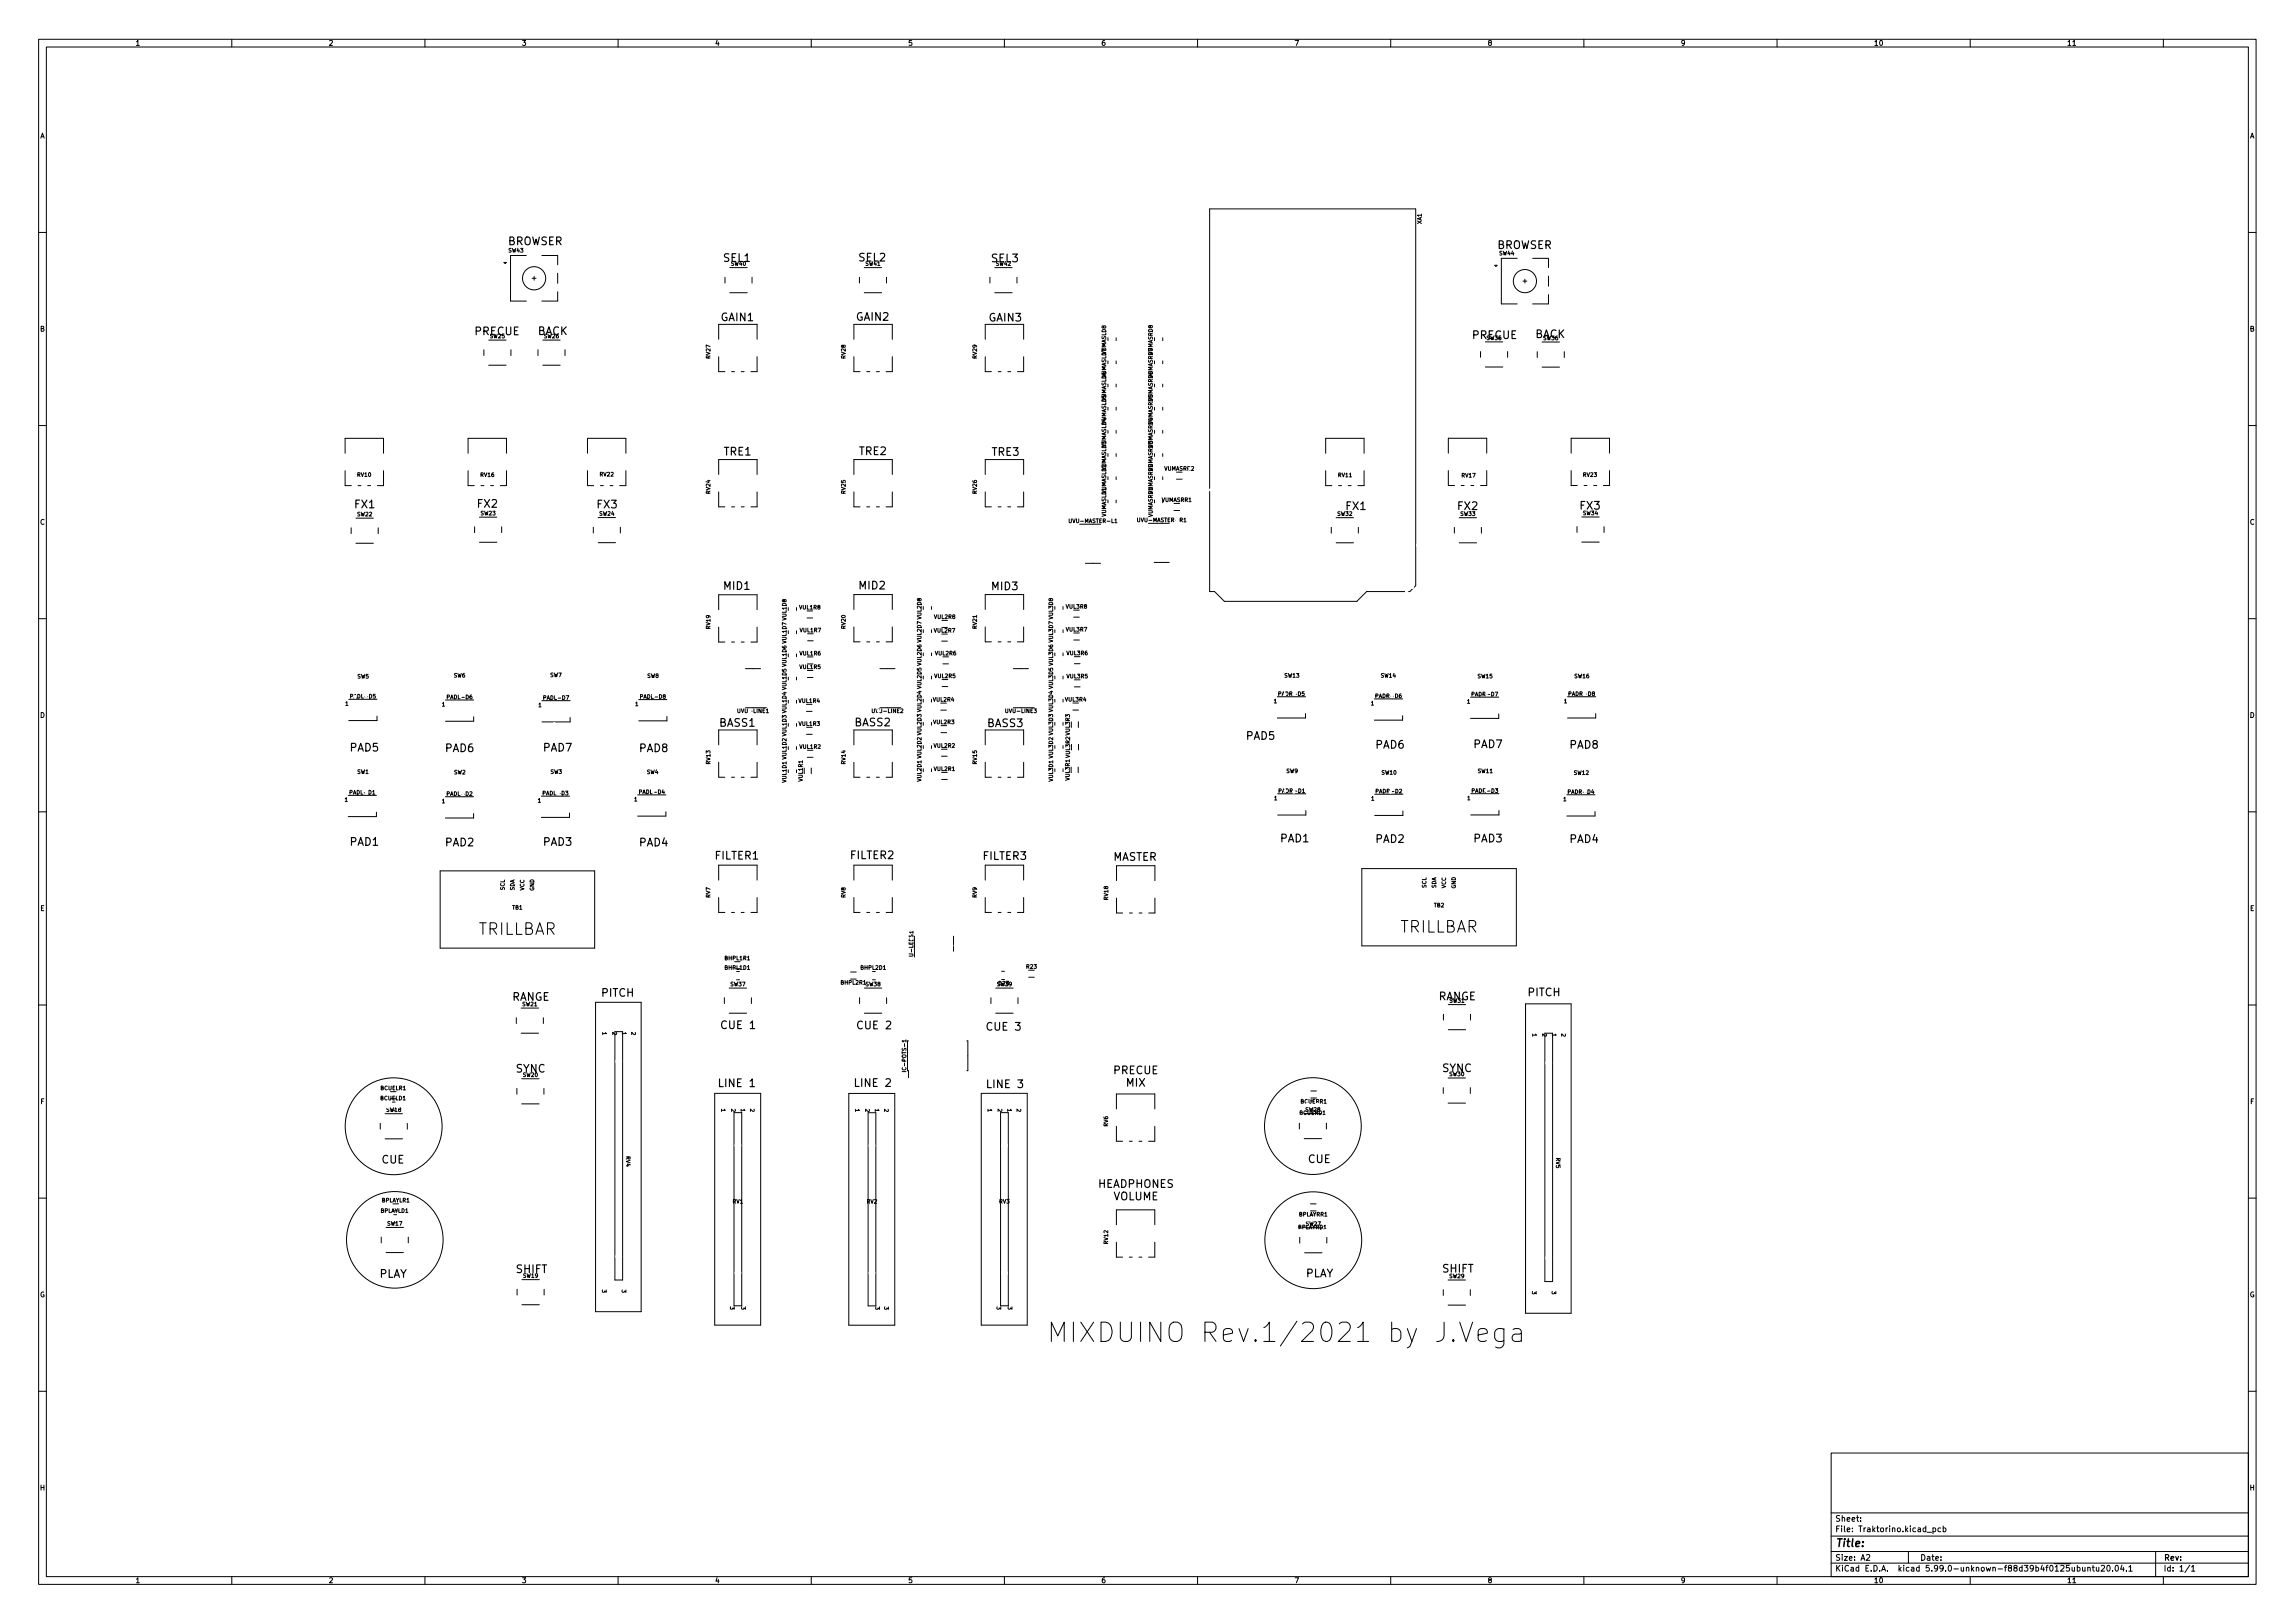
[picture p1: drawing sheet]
<svg xmlns="http://www.w3.org/2000/svg" width="594mm" height="420mm" viewBox="0 0 594 420" stroke-linecap="round" stroke-linejoin="round" font-family="sans-serif">
<defs><g id="words">
<text font-size="7" x="281.2" y="347.5">MIXDUINO Rev.1/2021 by J.Vega</text>
<g font-size="4.2">
<text x="123.5" y="242">TRILLBAR</text>
<text x="362.1" y="241.4">TRILLBAR</text>
</g>
<g font-size="2.8">
<text x="131.3" y="63.4">BROWSER</text>
<text x="387.4" y="64.4">BROWSER</text>
<text x="187.3" y="67.8">SEL1</text>
<text x="222.3" y="67.7">SEL2</text>
<text x="256.6" y="67.9">SEL3</text>
<text x="186.6" y="83.1">GAIN1</text>
<text x="221.6" y="83">GAIN2</text>
<text x="256" y="83.2">GAIN3</text>
<text x="122.8" y="86.8">PRECUE</text>
<text x="139.1" y="86.7">BACK</text>
<text x="381.1" y="87.7">PRECUE</text>
<text x="397.3" y="87.5">BACK</text>
<text x="187.4" y="117.9">TRE1</text>
<text x="222.4" y="117.8">TRE2</text>
<text x="256.7" y="118">TRE3</text>
<text x="91.9" y="131.6">FX1</text>
<text x="123.6" y="131.4">FX2</text>
<text x="154.6" y="131.6">FX3</text>
<text x="409" y="131.9">FX3</text>
<text x="348.4" y="132">FX1</text>
<text x="377.4" y="132">FX2</text>
<text x="187.4" y="152.7">MID1</text>
<text x="222.4" y="152.6">MID2</text>
<text x="256.8" y="152.8">MID3</text>
<text x="186.2" y="188.1">BASS1</text>
<text x="221.3" y="188">BASS2</text>
<text x="255.6" y="188.2">BASS3</text>
<text x="322.6" y="191.5">PAD5</text>
<text x="90.6" y="194.5">PAD5</text>
<text x="115.3" y="194.7">PAD6</text>
<text x="140.6" y="194.5">PAD7</text>
<text x="165.5" y="194.7">PAD8</text>
<text x="356.1" y="193.8">PAD6</text>
<text x="381.5" y="193.6">PAD7</text>
<text x="406.3" y="193.8">PAD8</text>
<text x="90.6" y="218.9">PAD1</text>
<text x="115.3" y="219.1">PAD2</text>
<text x="140.6" y="218.9">PAD3</text>
<text x="165.5" y="219.1">PAD4</text>
<text x="331.4" y="218">PAD1</text>
<text x="356.1" y="218.2">PAD2</text>
<text x="381.5" y="218">PAD3</text>
<text x="406.3" y="218.2">PAD4</text>
<text x="185.1" y="222.5">FILTER1</text>
<text x="220.1" y="222.4">FILTER2</text>
<text x="254.5" y="222.6">FILTER3</text>
<text x="287.9" y="222.8">MASTER</text>
<text x="395.5" y="257.9">PITCH</text>
<text x="132.4" y="259.1">RANGE</text>
<text x="155.7" y="258">PITCH</text>
<text x="372.2" y="258.9">RANGE</text>
<text x="187" y="266.4">CUE 1</text>
<text x="222.2" y="266.4">CUE 2</text>
<text x="255.7" y="266.8">CUE 3</text>
<text x="133.5" y="277.6">SYNC</text>
<text x="186.4" y="281.4">LINE 1</text>
<text x="221.6" y="281.3">LINE 2</text>
<text x="255.8" y="281.7">LINE 3</text>
<text x="288.2" y="278.1">PRECUE</text>
<text x="291.5" y="281.3">MIX</text>
<text x="373.3" y="277.5">SYNC</text>
<text x="98.8" y="301.2">CUE</text>
<text x="338.6" y="301.1">CUE</text>
<text x="284.2" y="307.5">HEADPHONES</text>
<text x="288.1" y="310.7">VOLUME</text>
<text x="133.6" y="329.5">SHIFT</text>
<text x="373.4" y="329.4">SHIFT</text>
<text x="98.1" y="330.8">PLAY</text>
<text x="337.9" y="330.6">PLAY</text>
<text x="475" y="400.5">Title:</text>
</g>
<g font-size="2.1">
<text x="475" y="393.9">Sheet:</text>
<text x="475" y="396.6">File: Traktorino.kicad_pcb</text>
<text x="475" y="406.8">KiCad E.D.A. kicad 5.99.0-unknown-f88d39b4f0~125~ubuntu20.04.1</text>
<text x="475" y="404">Size: A2</text>
<text x="497" y="404">Date:</text>
<text x="560" y="404">Rev:</text>
<text x="560" y="406.8">Id: 1/1</text>
</g>
<g font-size="1.8">
<text x="35" y="11.8">1</text>
<text x="85" y="11.8">2</text>
<text x="135" y="11.8">3</text>
<text x="185" y="11.8">4</text>
<text x="235" y="11.8">5</text>
<text x="285" y="11.8">6</text>
<text x="335" y="11.8">7</text>
<text x="385" y="11.8">8</text>
<text x="435" y="11.8">9</text>
<text x="485" y="11.8">10</text>
<text x="535" y="11.8">11</text>
<text x="10.3" y="35.8">A</text>
<text x="582.4" y="35.8">A</text>
<text x="10.3" y="85.8">B</text>
<text x="582.4" y="85.8">B</text>
<text x="10.3" y="135.8">C</text>
<text x="582.4" y="135.8">C</text>
<text x="10.3" y="185.8">D</text>
<text x="582.4" y="185.8">D</text>
<text x="10.4" y="235.8">E</text>
<text x="582.4" y="235.8">E</text>
<text x="10.4" y="285.8">F</text>
<text x="582.5" y="285.8">F</text>
<text x="10.3" y="335.8">G</text>
<text x="582.3" y="335.8">G</text>
<text x="10.3" y="385.8">H</text>
<text x="582.4" y="385.8">H</text>
<text x="35" y="409.8">1</text>
<text x="85" y="409.8">2</text>
<text x="135" y="409.8">3</text>
<text x="185" y="409.8">4</text>
<text x="235" y="409.8">5</text>
<text x="285" y="409.8">6</text>
<text x="335" y="409.8">7</text>
<text x="385" y="409.8">8</text>
<text x="435" y="409.8">9</text>
<text x="485" y="409.8">10</text>
<text x="535" y="409.8">11</text>
</g>
<g font-size="1.4">
<text x="368" y="58" transform="rotate(-90 368 58)">XA1</text>
<text x="131.7" y="65.3">SW43</text>
<text x="189.3" y="68.8">SW40</text>
<text x="224.1" y="68.8">SW41</text>
<text x="257.9" y="68.8">SW42</text>
<text x="388.1" y="66.1">SW44</text>
<text x="126.9" y="87.5">SW25</text>
<text x="140.9" y="87.5">SW26</text>
<text x="384.9" y="88">SW35</text>
<text x="399.5" y="88">SW36</text>
<text x="183.9" y="92.8" transform="rotate(-90 183.9 92.8)">RV27</text>
<text x="218.9" y="92.8" transform="rotate(-90 218.9 92.8)">RV28</text>
<text x="252.9" y="92.8" transform="rotate(-90 252.9 92.8)">RV29</text>
<text x="286.3" y="91.8" transform="rotate(-90 286.3 91.8)">VUMASLD8</text>
<text x="298.4" y="91.9" transform="rotate(-90 298.4 91.9)">VUMASRD8</text>
<text x="286.3" y="97.8" transform="rotate(-90 286.3 97.8)">VUMASLD7</text>
<text x="298.4" y="97.9" transform="rotate(-90 298.4 97.9)">VUMASRD7</text>
<text x="286.3" y="103.8" transform="rotate(-90 286.3 103.8)">VUMASLD6</text>
<text x="298.4" y="103.9" transform="rotate(-90 298.4 103.9)">VUMASRD6</text>
<text x="286.3" y="109.8" transform="rotate(-90 286.3 109.8)">VUMASLD5</text>
<text x="298.4" y="109.9" transform="rotate(-90 298.4 109.9)">VUMASRD5</text>
<text x="286.3" y="115.8" transform="rotate(-90 286.3 115.8)">VUMASLD4</text>
<text x="298.4" y="115.9" transform="rotate(-90 298.4 115.9)">VUMASRD4</text>
<text x="92.5" y="123.4">RV10</text>
<text x="124.4" y="123.4">RV16</text>
<text x="155.3" y="123.3">RV22</text>
<text x="286.3" y="121.8" transform="rotate(-90 286.3 121.8)">VUMASLD3</text>
<text x="298.4" y="121.9" transform="rotate(-90 298.4 121.9)">VUMASRD3</text>
<text x="346.4" y="123.5">RV11</text>
<text x="378.4" y="123.6">RV17</text>
<text x="409.8" y="123.4">RV23</text>
<text x="183.9" y="127.8" transform="rotate(-90 183.9 127.8)">RV24</text>
<text x="218.9" y="127.8" transform="rotate(-90 218.9 127.8)">RV25</text>
<text x="252.9" y="127.8" transform="rotate(-90 252.9 127.8)">RV26</text>
<text x="286.3" y="127.8" transform="rotate(-90 286.3 127.8)">VUMASLD2</text>
<text x="298.4" y="127.9" transform="rotate(-90 298.4 127.9)">VUMASRD2</text>
<text x="300.7" y="129.9">VUMASRR1</text>
<text x="92.5" y="133.6">SW22</text>
<text x="124.5" y="133.4">SW23</text>
<text x="155.2" y="133.5">SW24</text>
<text x="277.2" y="135.4">UVU-MASTER-L1</text>
<text x="286.3" y="133.8" transform="rotate(-90 286.3 133.8)">VUMASLD1</text>
<text x="298.4" y="133.9" transform="rotate(-90 298.4 133.9)">VUMASRD1</text>
<text x="346.2" y="133.5">SW32</text>
<text x="378.1" y="133.5">SW33</text>
<text x="409.8" y="133.3">SW34</text>
<text x="207" y="157.7">VUL1R8</text>
<text x="241.9" y="160.2">VUL2R8</text>
<text x="276" y="157.5">VUL3R8</text>
<text x="183.9" y="162.8" transform="rotate(-90 183.9 162.8)">RV19</text>
<text x="207.1" y="163.7">VUL1R7</text>
<text x="218.9" y="162.7" transform="rotate(-90 218.9 162.7)">RV20</text>
<text x="241.8" y="163.7">VUL2R7</text>
<text x="252.9" y="162.7" transform="rotate(-90 252.9 162.7)">RV21</text>
<text x="276" y="163.5">VUL3R7</text>
<text x="207" y="173.2">VUL1R5</text>
<text x="207.1" y="169.6">VUL1R6</text>
<text x="242.1" y="169.6">VUL2R6</text>
<text x="276.2" y="169.6">VUL3R6</text>
<text x="92.5" y="175.6">SW5</text>
<text x="117.5" y="175.4">SW6</text>
<text x="142.4" y="175.3">SW7</text>
<text x="167.5" y="175.5">SW8</text>
<text x="241.9" y="175.5">VUL2R5</text>
<text x="276.2" y="175.6">VUL3R5</text>
<text x="332.5" y="175.4">SW13</text>
<text x="357.5" y="175.4">SW14</text>
<text x="382.5" y="175.6">SW15</text>
<text x="407.6" y="175.5">SW16</text>
<text x="89.4" y="182.7">1</text>
<text x="114.4" y="182.9">1</text>
<text x="139.4" y="183">1</text>
<text x="164.4" y="182.8">1</text>
<text x="206.8" y="181.9">VUL1R4</text>
<text x="241.6" y="181.6">VUL2R4</text>
<text x="260.6" y="184.6">UVU-LINE3</text>
<text x="275.8" y="181.6">VUL3R4</text>
<text x="329.8" y="182">1</text>
<text x="354.9" y="182.6">1</text>
<text x="379.8" y="182.1">1</text>
<text x="404.9" y="182">1</text>
<text x="206.8" y="187.9">VUL1R3</text>
<text x="241.7" y="187.4">VUL2R3</text>
<text x="183.9" y="197.8" transform="rotate(-90 183.9 197.8)">RV13</text>
<text x="207.1" y="193.8">VUL1R2</text>
<text x="218.9" y="197.8" transform="rotate(-90 218.9 197.8)">RV14</text>
<text x="241.8" y="193.5">VUL2R2</text>
<text x="252.9" y="197.8" transform="rotate(-90 252.9 197.8)">RV15</text>
<text x="92.5" y="200.3">SW1</text>
<text x="117.5" y="200.4">SW2</text>
<text x="142.5" y="200.3">SW3</text>
<text x="167.4" y="200.4">SW4</text>
<text x="203.6" y="202.5" transform="rotate(-90 203.6 202.5)">VUL1D1 VUL1D2 VUL1D3 VUL1D4 VUL1D5 VUL1D6 VUL1D7 VUL1D8</text>
<text x="207.8" y="202.2" transform="rotate(-90 207.8 202.2)">VUL1R1</text>
<text x="238.5" y="202.2" transform="rotate(-90 238.5 202.2)">VUL2D1 VUL2D2 VUL2D3 VUL2D4 VUL2D5 VUL2D6 VUL2D7 VUL2D8</text>
<text x="241.8" y="199.5">VUL2R1</text>
<text x="272.6" y="202.2" transform="rotate(-90 272.6 202.2)">VUL3D1 VUL3D2 VUL3D3 VUL3D4 VUL3D5 VUL3D6 VUL3D7 VUL3D8</text>
<text x="276.9" y="202" transform="rotate(-90 276.9 202)">VUL3R1 VUL3R2 VUL3R3</text>
<text x="333" y="200.1">SW9</text>
<text x="357.7" y="200.5">SW10</text>
<text x="382.6" y="200.1">SW11</text>
<text x="407.4" y="200.6">SW12</text>
<text x="89.3" y="207.6">1</text>
<text x="114.4" y="207.9">1</text>
<text x="139.2" y="207.8">1</text>
<text x="164.2" y="207.4">1</text>
<text x="329.8" y="207.1">1</text>
<text x="355" y="207.2">1</text>
<text x="379.8" y="207.1">1</text>
<text x="404.7" y="207.4">1</text>
<text x="130.6" y="230.5" transform="rotate(-90 130.6 230.5)">SCL</text>
<text x="133.2" y="230.6" transform="rotate(-90 133.2 230.6)">SDA</text>
<text x="135.7" y="230.6" transform="rotate(-90 135.7 230.6)">VCC</text>
<text x="138.2" y="230.6" transform="rotate(-90 138.2 230.6)">GND</text>
<text x="183.9" y="232.4" transform="rotate(-90 183.9 232.4)">RV7</text>
<text x="218.9" y="232.4" transform="rotate(-90 218.9 232.4)">RV8</text>
<text x="252.9" y="232.4" transform="rotate(-90 252.9 232.4)">RV9</text>
<text x="286.8" y="232.9" transform="rotate(-90 286.8 232.9)">RV18</text>
<text x="369.2" y="229.9" transform="rotate(-90 369.2 229.9)">SCL</text>
<text x="371.7" y="230" transform="rotate(-90 371.7 230)">SDA</text>
<text x="374.3" y="230" transform="rotate(-90 374.3 230)">VCC</text>
<text x="376.8" y="230.1" transform="rotate(-90 376.8 230.1)">GND</text>
<text x="132.6" y="235.4">TB1</text>
<text x="371.2" y="234.9">TB2</text>
<text x="187.7" y="251">BHPL1D1</text>
<text x="187.7" y="248.6">BHPL1R1</text>
<text x="222.9" y="251">BHPL2D1</text>
<text x="265.7" y="250.8">R23</text>
<text x="189.1" y="255.3">SW37</text>
<text x="217.7" y="254.9">BHPL2R1</text>
<text x="224.1" y="255.3">SW38</text>
<text x="258.5" y="255.1">D23</text>
<text x="135.3" y="260.5">SW21</text>
<text x="375.3" y="259.6">SW31</text>
<text x="156" y="267.2" transform="rotate(90 156 267.2)">1</text>
<text x="158.6" y="267.2" transform="rotate(90 158.6 267.2)">2</text>
<text x="161.1" y="267.2" transform="rotate(90 161.1 267.2)">1</text>
<text x="163.5" y="267.2" transform="rotate(90 163.5 267.2)">2</text>
<text x="396.7" y="267.6" transform="rotate(90 396.7 267.6)">1</text>
<text x="399.3" y="267.6" transform="rotate(90 399.3 267.6)">2</text>
<text x="401.8" y="267.6" transform="rotate(90 401.8 267.6)">1</text>
<text x="404.2" y="267.6" transform="rotate(90 404.2 267.6)">2</text>
<text x="135.4" y="278.8">SW20</text>
<text x="234.6" y="276.8" transform="rotate(-90 234.6 276.8)">IC-POTS-1</text>
<text x="375.2" y="278.6">SW30</text>
<text x="98.5" y="284.8">BCUELD1</text>
<text x="98.5" y="282.2">BCUELR1</text>
<text x="100" y="287.8">SW18</text>
<text x="186.7" y="287.1" transform="rotate(90 186.7 287.1)">1</text>
<text x="189.3" y="287.1" transform="rotate(90 189.3 287.1)">2</text>
<text x="191.8" y="287.1" transform="rotate(90 191.8 287.1)">1</text>
<text x="194.2" y="287.1" transform="rotate(90 194.2 287.1)">2</text>
<text x="221.4" y="287.1" transform="rotate(90 221.4 287.1)">1</text>
<text x="224" y="287.1" transform="rotate(90 224 287.1)">2</text>
<text x="226.5" y="287.1" transform="rotate(90 226.5 287.1)">1</text>
<text x="228.9" y="287.1" transform="rotate(90 228.9 287.1)">2</text>
<text x="255.7" y="287.1" transform="rotate(90 255.7 287.1)">1</text>
<text x="258.3" y="287.1" transform="rotate(90 258.3 287.1)">2</text>
<text x="260.8" y="287.1" transform="rotate(90 260.8 287.1)">1</text>
<text x="263.2" y="287.1" transform="rotate(90 263.2 287.1)">2</text>
<text x="336.7" y="285.7">BCUERR1</text>
<text x="338" y="287.8">SW28</text>
<text x="286.8" y="291.6" transform="rotate(-90 286.8 291.6)">RV6</text>
<text x="336.4" y="288.6">BCUERD1</text>
<text x="162.1" y="299.3" transform="rotate(90 162.1 299.3)">RV4</text>
<text x="402.8" y="299.7" transform="rotate(90 402.8 299.7)">RV5</text>
<text x="98.8" y="311.2">BPLAYLR1</text>
<text x="189.7" y="311.5">RV1</text>
<text x="224.4" y="311.6">RV2</text>
<text x="258.7" y="311.5">RV3</text>
<text x="98.5" y="314">BPLAYLD1</text>
<text x="100.3" y="317.3">SW17</text>
<text x="336.2" y="314.9">BPLAYRR1</text>
<text x="338.1" y="317.3">SW27</text>
<text x="286.8" y="322" transform="rotate(-90 286.8 322)">RV12</text>
<text x="336" y="318.2">BPLAYRD1</text>
<text x="135.5" y="330.8">SW19</text>
<text x="155.9" y="333.9" transform="rotate(90 155.9 333.9)">3</text>
<text x="161" y="333.9" transform="rotate(90 161 333.9)">3</text>
<text x="375.2" y="330.9">SW29</text>
<text x="396.6" y="334.3" transform="rotate(90 396.6 334.3)">3</text>
<text x="401.7" y="334.3" transform="rotate(90 401.7 334.3)">3</text>
<text x="189" y="338.3" transform="rotate(90 189 338.3)">3</text>
<text x="191.9" y="338.3" transform="rotate(90 191.9 338.3)">3</text>
<text x="226.6" y="338.3" transform="rotate(90 226.6 338.3)">3</text>
<text x="228.9" y="338.3" transform="rotate(90 228.9 338.3)">3</text>
<text x="258" y="338.3" transform="rotate(90 258 338.3)">3</text>
<text x="260.9" y="338.3" transform="rotate(90 260.9 338.3)">3</text>
</g>
<g font-size="1.4" fill="#fff">
<text x="301.4" y="121.8">VUMASRR2</text>
<text x="295" y="135.1">UVU-MASTER-R1</text>
<text x="90.9" y="180.8">PADL-D5</text>
<text x="115.9" y="181">PADL-D6</text>
<text x="140.9" y="181.1">PADL-D7</text>
<text x="166" y="180.9">PADL-D8</text>
<text x="191.3" y="184.6">UVU-LINE1</text>
<text x="226.1" y="184.6">UVU-LINE2</text>
<text x="331.2" y="180.1">PADR-D5</text>
<text x="356.3" y="180.7">PADR-D6</text>
<text x="381.2" y="180.2">PADR-D7</text>
<text x="406.3" y="180.1">PADR-D8</text>
<text x="90.8" y="205.7">PADL-D1</text>
<text x="115.9" y="206">PADL-D2</text>
<text x="140.8" y="205.9">PADL-D3</text>
<text x="165.7" y="205.5">PADL-D4</text>
<text x="331.3" y="205.2">PADR-D1</text>
<text x="356.4" y="205.3">PADR-D2</text>
<text x="381.3" y="205.2">PADR-D3</text>
<text x="406.1" y="205.5">PADR-D4</text>
<text x="236.4" y="247.3" transform="rotate(-90 236.4 247.3)">U-LEDS1</text>
</g>
</g></defs>
<g fill="none" stroke="#000" stroke-width=".26">
<path d="M10 10.2h574v400h-574zM12 12.2h570v396h-570zM60 10.2v2M110 10.2v2M160 10.2v2M210 10.2v2M260 10.2v2M310 10.2v2M360 10.2v2M410 10.2v2M460 10.2v2M510 10.2v2"/>
<path d="M536.6 11.8h.7M560 10.2v2M313.1 54.1h53.4v97.5l-1.6 1.5h-11.1l-2.6 2.6h-34.3l-2.5-2.6h-1.3zM10 60.2h2M130.5 67.9h.6l-.3 .3zM136.3 66.1h-4.1v11.8h4.1M137.8 72h1M138.3 71.5v1M140.3 66.1h4.1v2.4M144.4 70.7v2.6M144.4 75.5v2.4h-4.1M187.7 71.8v1.5"/>
<path d="M188.9 69.3h4.5M188.9 75.8h4.5M194.7 71.8v1.5M222.5 71.8v1.5M223.7 69.3h4.5M223.7 75.8h4.5M229.5 71.8v1.5M256.3 71.8v1.5M257.5 69.3h4.5M257.5 75.8h4.5M263.3 71.8v1.5M386.9 68.7h.6l-.3 .3z"/>
<path d="M392.7 66.9h-4.1v11.8h4.1M394.2 72.8h1M394.7 72.3v1M396.7 66.9h4.1v2.4M400.8 71.5v2.6M400.8 76.3v2.4h-4.1M582 60.2h2M125.3 90.5v1.5M126.5 88h4.5M126.5 94.5h4.5M132.3 90.5v1.5M139.3 90.5v1.5"/>
<path d="M140.5 88h4.5M140.5 94.5h4.5M146.3 90.5v1.5M186 92.3v3.9h1.6M186 87.8v-3.8h10v3.8M189.4 96.2h.7M191.9 96.2h.7M196 92.3v3.9h-1.6M221 87.8v-3.8h10v3.8M221 92.3v3.9h1.6M224.4 96.2h.7M226.9 96.2h.7"/>
<path d="M231 92.3v3.9h-1.6M255 92.3v3.9h1.6M255 87.8v-3.8h10v3.8M258.4 96.2h.7M260.9 96.2h.7M265 92.3v3.9h-1.6M288.9 87.4v.8M288.9 93.4v.8M288.9 99.4v.8M301 87.4v.8M301 93.4v.8M301 99.4v.8"/>
<path d="M383.3 91v1.5M384.5 95h4.5M384.5 88.5h4.5M390.3 91v1.5M397.9 91v1.5M399.2 88.5h4.5M399.2 95h4.5M404.9 91v1.5M10 110.2h2M89.3 117.3v-3.8h10v3.8M121.2 117.3v-3.8h9.9v3.8M152.1 117.3v-3.8h9.9v3.8"/>
<path d="M288.9 105.4v.8M288.9 111.4v.8M288.9 117.4v.8M301 105.4v.8M301 111.4v.8M301 117.4v.8M343.2 117.3v-3.8h9.9v3.8M374.9 117.3v-3.8h10v3.8M406.7 117.3v-3.8h9.9v3.8M582 110.2h2M89.3 121.9v3.8h1.6M90.9 136.6v1.5"/>
<path d="M92.1 134.1h4.5M92.7 125.7h.7M95.2 125.7h.7M97.9 136.6v1.5M99.3 121.9v3.8h-1.6M121.2 121.9v3.8h1.6M122.9 136.4v1.5M124.1 133.9h4.5M124.5 125.7h.8M127 125.7h.8M129.9 136.4v1.5M131.1 121.9v3.8h-1.6"/>
<path d="M152.1 121.9v3.8h1.6M153.6 136.5v1.5M154.8 134h4.5M155.4 125.7h.8M157.9 125.7h.8M160.6 136.5v1.5M162 121.9v3.8h-1.6M186 122.8v-3.8h10v3.8M186 127.3v3.9h1.6M189.4 131.2h.7M191.9 131.2h.7M196 127.3v3.9h-1.6"/>
<path d="M221 122.8v-3.8h10v3.8M221 127.3v3.9h1.6M224.4 131.2h.7M226.9 131.2h.7M231 127.3v3.9h-1.6M255 122.8v-3.8h10v3.8M255 127.3v3.9h1.6M258.4 131.2h.7M260.9 131.2h.7M265 127.3v3.9h-1.6M276.8 134.3v.8l.2 .2 .3-.2v-.8M279.5 135.7h3.4"/>
<path d="M288.6 134.6l.3-.3v1M288.6 135.3h.5M288.9 123.4v.8M288.9 129.4v.8M294.5 134.1v.8l.1 .2 .4-.2v-.8M297.3 135.5h3.4M301 123.4v.8M303.9 132.2h1.4M304.6 124.1h1.4M306.5 134.4l.2-.3v1M306.5 135.1h.5M343.2 121.9v3.8h1.6"/>
<path d="M344.6 136.5v1.5M345.9 134h4.5M346.5 125.7h.8M349 125.7h.8M351.6 136.5v1.5M353.1 121.9v3.8h-1.6M374.9 121.8v3.9h1.6M376.5 136.5v1.5M377.7 134h4.5M378.3 125.7h.7M380.8 125.7h.7M383.5 136.5v1.5"/>
<path d="M384.9 121.8v3.9h-1.6M406.7 121.8v3.9h1.6M408.2 136.3v1.5M409.5 133.8h4.5M410 125.7h.8M412.5 125.7h.8M415.2 136.3v1.5M416.6 121.8v3.9h-1.6M92.1 140.6h4.5M124.1 140.4h4.5M154.8 140.5h4.5M186 157.8v-3.8h10v3.8"/>
<path d="M206.2 157.3v.7M208.9 160h1.5M221 157.8v-3.9h10v3.9M241.1 157v.8M255 157.8v-3.9h10v3.9M275.2 157v.8M277.9 159.8h1.5M281 145.8h3.9M298.8 145.6h3.9M345.9 140.5h4.5M377.7 140.5h4.5M409.5 140.3h4.5"/>
<path d="M10 160.2h2M186 162.3v3.9h1.6M189.4 166.2h.7M191.9 166.2h.7M193 173.1h3.9M196 162.3v3.9h-1.6M206.2 163.3v.7M206.2 169.3v.7M206.2 175.3v.7M209 175.4h1.4M209.1 165.9h1.4M221 162.3v3.9h1.6"/>
<path d="M224.4 166.2h.7M226.9 166.2h.7M227.8 173.1h3.9M231 162.3v3.9h-1.6M241.1 163v.8M241.1 169v.8M241.1 175v.8M243.8 166h1.4M243.9 177.7h1.4M244.1 171.9h1.4M255 162.3v3.9h1.6M258.4 166.2h.7"/>
<path d="M260.9 166.2h.7M262.3 173.1h3.9M265 162.3v3.9h-1.6M275.2 163v.8M275.2 169v.8M275.2 175v.8M277.9 165.7h1.5M278.1 171.8h1.5M278.1 177.8h1.5M582 160.2h2M90.3 181h7.3M97.6 185.4v1.1h-7.3"/>
<path d="M115.3 181.2h7.3M122.6 185.6v1.1h-7.3M140.3 181.4h7.3M147.6 185.7v1.2h-7.3M165.3 181.1h7.3M172.6 185.5v1.1h-7.3M186 192.8v-3.8h10v3.8M186 197.3v3.9h1.6M194.9 183.2h3.5M196 197.3v3.9h-1.6M198.4 184.5h.5M206.2 181.3v.7"/>
<path d="M206.2 187.3v.7M206.2 193.3v.7M206.2 199.3v.7M208.8 184.2h1.4M208.8 190.1h1.4M209 196h1.4M210 198.8v1.5M221 192.8v-3.8h10v3.8M221 197.3v3.9h1.6M229.7 183.2h3.5M231 197.3v3.9h-1.6M241.1 181v.8"/>
<path d="M241.1 187v.8M241.1 193v.8M241.1 199v.8M243.5 183.8h1.5M243.6 189.7h1.4M243.7 195.8h1.5M255 192.8v-3.8h10v3.8M255 197.3v3.9h1.6M264.3 183.2h3.4M265 197.3v3.9h-1.6M275.2 181v.8M275.2 187v.8"/>
<path d="M275.2 193v.8M275.2 199v.8M277.7 183.8h1.5M279.1 198.6v1.4M279.1 186.9v1.4M279.2 192.7v1.5M330.6 180.4h7.3M337.9 184.7v1.2h-7.3M355.8 180.9h7.3M363.1 185.3v1.1h-7.3M380.7 180.5h7.3M388 184.8v1.2h-7.3"/>
<path d="M405.8 180.4h7.3M413.1 184.7v1.2h-7.3M10 210.2h2M90.1 205.9h7.3M97.4 210.3v1.1h-7.3M115.3 206.3h7.3M122.6 210.6v1.2h-7.3M140.1 206.1h7.3M147.4 210.5v1.1h-7.3M165.1 205.8h7.3M172.4 210.1v1.2h-7.3M189.4 201.2h.7"/>
<path d="M191.9 201.2h.7M224.4 201.2h.7M226.9 201.2h.7M243.8 201.8h1.4M258.4 201.2h.7M260.9 201.2h.7M330.7 205.5h7.3M338 209.8v1.2h-7.3M355.8 205.6h7.3M363.1 209.9v1.2h-7.3M380.7 205.5h7.3M388 209.8v1.2h-7.3"/>
<path d="M405.6 205.7h7.3M412.9 210.1v1.1h-7.3M582 210.2h2M113.9 225.4h40v20h-40zM186 227.8v-3.8h10v3.8M186 232.3v3.9h1.6M189.4 236.2h.7M191.9 236.2h.7M196 232.3v3.9h-1.6M221 227.8v-3.8h10v3.8M221 232.3v3.9h1.6M224.4 236.2h.7"/>
<path d="M226.9 236.2h.7M231 232.3v3.9h-1.6M255 232.3v3.9h1.6M255 227.8v-3.8h10v3.8M258.4 236.2h.7M260.9 236.2h.7M265 232.3v3.9h-1.6M289 228v-3.9h10v3.9M289 232.5v3.9h1.6M292.4 236.4h.7M294.9 236.4h.7M299 232.5v3.9h-1.6"/>
<path d="M352.5 224.9h40v20h-40zM154.2 259.5h11.8v80.1h-11.8zM187.5 258.3v1.5M188.8 255.8h4.5M190.7 251.5h.7M190.7 253.6h.7M194.5 258.3v1.5M220.2 251.6h1.4M222.5 258.3v1.5M223.8 255.8h4.5M225.9 251.5h.7M225.9 253.6h.7"/>
<path d="M229.5 258.3v1.5M236.3 241v.6M236.7 244.3v3.5M246.8 242.4v3.9M256.5 258.3v1.5M257.8 255.8h4.5M259.3 251.4h.7M259.3 253.6h.7M261.8 254.7l-.5 .1v-.5l.3-.1 .2 .2v.6l-.5 .2M263.5 258.3v1.5M266.3 253h1.4M394.9 259.9h11.8v80.1h-11.8z"/>
<path d="M10 260.2h2M133.6 263.5v1.5M134.9 267.5h4.5M134.9 261h4.5M135.1 279.3h4.4M140.6 263.5v1.5M159.2 267.1h2v64.3h-2zM188.8 262.3h4.5M223.8 262.3h4.5M233.5 277.4h1M234.5 269.5h-1l.3 .2M234.5 269.2v.5"/>
<path d="M235.2 269.5h-.3v7.7h.3v1.8M250.3 269.5h.2v7.7h-.2M257.8 262.3h4.5M373.6 262.6v1.5M374.9 279.1h4.4M374.9 266.6h4.5M374.9 260.1h4.5M380.6 262.6v1.5M399.9 267.5h2v64.3h-2zM582 260.2h2M98.4 290.8v1.5M99.7 294.8h4.5"/>
<path d="M99.7 288.3h4.5M105.4 290.8v1.5M133.8 281.8v1.5M135.1 285.8h4.4M140.8 281.8v1.5M185 283h11.9v60h-11.9zM190 288h2v50h-2zM219.7 283.1h11.9v60h-11.9zM224.7 288.1h2v50h-2zM254 283h11.9v60h-11.9zM259 288h2v50h-2zM289 287.1v-3.9h9.9v3.9"/>
<path d="M289 291.6v3.8h1.6M292.3 295.4h.8M294.8 295.4h.8M298.9 291.6v3.8h-1.6M336.3 290.8v1.5M337.6 294.8h4.5M337.6 288.3h4.5M339.3 282.4h1.5M343.3 290.8v1.5M373.6 281.6v1.5M374.9 285.6h4.4M380.6 281.6v1.5"/>
<path d="M10 310.2h2M99.9 317.8h4.5M101.9 314.5h.8M289 317.1v-3.9h9.9v3.9M337.7 317.8h4.5M339.2 311.7h1.5M582 310.2h2M98.7 320.3v1.5M99.9 324.3h4.5M105.7 320.3v1.5M133.9 333.8v1.5M135.1 331.3h4.5"/>
<path d="M135.1 337.8h4.5M140.9 333.8v1.5M289 321.6v3.8h1.6M292.3 325.4h.8M294.8 325.4h.8M298.9 321.6v3.8h-1.6M336.5 320.3v1.5M337.7 324.3h4.5M343.5 320.3v1.5M373.6 333.9v1.5M374.9 331.4h4.4M374.9 337.9h4.4"/>
<path d="M380.6 333.9v1.5M272.1 347.3v-5l1.7 3.5 1.7-3.5v5M277.9 342.3v5M391.7 344.2l.4-.3h1l.5 .3 .2 .5v2.6M393.8 345.1l-.5 .3h-1.2a.98 .98 0 0 0-.7 .9 .98 .98 0 0 0 .7 1h1.2l.5-.3M10 360.2h2M474 376.2h108v32h-108zM582 360.2h2M474 397.7h108M474 391.7h108M481.7 393.7v.1M481.7 392.9v.2"/>
<path d="M498.9 396.7h1.1M500.4 395.6l.4-.1 .3 .3-.2 .7h-.5M500.4 395.5v1.5M502.4 395.6l-.5-.1-.3 .3 .2 .7h.6M503 395.6l.4-.1 .3 .3-.1 .7h-.6M503 395v1.5M60 408.2v2M110 408.2v2M160 408.2v2M210 408.2v2M260 408.2v2M310 408.2v2"/>
<path d="M360 408.2v2M410 408.2v2M460 408.2v2M474 404.7h108M474 401.7h108M483.2 402.6l.5-.2 .3 .5-.9 1h.9M494 401.7v3M510 408.2v2M536.6 409.7h.7M539.1 405.7l.1 1 .5-.1M539.7 405.7v1M540.4 405.9l.6-.1 .1 .9"/>
<path d="M540.4 405.7v1M541.6 405.7h.6M541.8 405.2v1.3l.4 .2M542.7 405.7v1l.6-.1M543.3 405.7v1M543.9 405.4l.6-.2 .3 .5-.9 1h.9M545.6 405.3l.1-.1a.8 .8 0 0 1 .5 .8 .8 .8 0 0 1-.5 .7 1 1 0 0 1-.1-1.4zM546.9 406.6v.1M547.7 405.3l.2-.1a.8 .8 0 0 1 .5 .8 .8 .8 0 0 1-.5 .7 .99 .99 0 0 1-.2-1.4zM549.3 405.2l-.4 1h1M549.7 405.7v1M550.4 406.6v.1"/>
<path d="M551.1 405.7l.4-.5v1.5M551.1 406.7h.8M558 401.7v6.5M560 408.2v2M566.9 405.2l-1.3 1.9M567.3 405.7l.4-.5v1.5M567.3 406.7h.8"/>
<circle cx="138.3" cy="72" r="3"/>
<circle cx="394.7" cy="72.8" r="3"/>
<circle cx="101.9" cy="291.6" r="12.5"/>
<circle cx="339.9" cy="291.5" r="12.5"/>
<circle cx="102.2" cy="321" r="12.5"/>
<circle cx="340" cy="321.1" r="12.5"/>
</g>
<g fill="#fff" stroke="#fff" stroke-width=".26">
<circle cx="257.8" cy="276" r=".32"/>
<circle cx="263.5" cy="177.7" r=".32"/>
<circle cx="399.8" cy="137.5" r=".32"/>
<circle cx="252.6" cy="276.2" r=".32"/>
<circle cx="187" cy="243.8" r=".32"/>
<circle cx="309.4" cy="161.5" r=".32"/>
<circle cx="392" cy="137.5" r=".32"/>
<circle cx="195.6" cy="244.9" r=".32"/>
<circle cx="376.5" cy="170.7" r=".32"/>
<circle cx="312" cy="116.3" r=".32"/>
<circle cx="343" cy="128.9" r=".32"/>
<circle cx="300.5" cy="143.8" r=".32"/>
<circle cx="304.9" cy="159.5" r=".32"/>
<circle cx="305.9" cy="141.2" r=".32"/>
<circle cx="312.6" cy="161.3" r=".32"/>
<circle cx="213.5" cy="232.2" r=".32"/>
<circle cx="249.1" cy="260.7" r=".32"/>
<circle cx="312" cy="119.2" r=".32"/>
<circle cx="347.8" cy="130.7" r=".32"/>
<circle cx="252.1" cy="277.6" r=".32"/>
<circle cx="402.3" cy="135.2" r=".32"/>
<circle cx="268.7" cy="172.4" r=".32"/>
<circle cx="232.1" cy="164.9" r=".32"/>
<circle cx="224.5" cy="180.1" r=".32"/>
<circle cx="373.7" cy="176.1" r=".32"/>
<circle cx="265.9" cy="135.6" r=".32"/>
<circle cx="286.6" cy="253.7" r=".32"/>
<circle cx="337" cy="192" r=".32"/>
<circle cx="282.9" cy="139.3" r=".32"/>
<circle cx="331.9" cy="192.6" r=".32"/>
<circle cx="306.2" cy="136.5" r=".32"/>
<circle cx="362.9" cy="183.8" r=".32"/>
<circle cx="308.1" cy="119.3" r=".32"/>
<circle cx="380" cy="137.5" r=".32"/>
<circle cx="309.4" cy="115.7" r=".32"/>
<circle cx="282.7" cy="142.8" r=".32"/>
<circle cx="246.4" cy="244.8" r=".32"/>
<circle cx="192.3" cy="171.8" r=".32"/>
<circle cx="225" cy="175" r=".32"/>
<circle cx="258.3" cy="182.8" r=".32"/>
<circle cx="168.6" cy="182.9" r=".32"/>
<circle cx="359.2" cy="182.6" r=".32"/>
<circle cx="287.9" cy="136.3" r=".32"/>
<circle cx="234.9" cy="263.4" r=".32"/>
<circle cx="409.2" cy="182" r=".32"/>
<circle cx="305.7" cy="143.4" r=".32"/>
<circle cx="380.4" cy="144.3" r=".32"/>
<circle cx="373.9" cy="165" r=".32"/>
<circle cx="383.6" cy="144.4" r=".32"/>
<circle cx="378.3" cy="163.2" r=".32"/>
<circle cx="118.8" cy="183.1" r=".32"/>
<circle cx="259.3" cy="174.3" r=".32"/>
<circle cx="396.7" cy="135.5" r=".32"/>
<circle cx="394.7" cy="131.6" r=".32"/>
<circle cx="143.6" cy="183.2" r=".32"/>
<circle cx="359.2" cy="207.3" r=".32"/>
<circle cx="118.9" cy="208.2" r=".32"/>
<circle cx="384" cy="207.2" r=".32"/>
<circle cx="288.3" cy="144.4" r=".32"/>
<circle cx="384" cy="182.2" r=".32"/>
<circle cx="143.5" cy="207.1" r=".32"/>
<circle cx="168.3" cy="207.3" r=".32"/>
<circle cx="408.8" cy="207.5" r=".32"/>
<circle cx="93.6" cy="207.5" r=".32"/>
<circle cx="245" cy="243.7" r=".32"/>
<circle cx="233.1" cy="253.9" r=".32"/>
<circle cx="247.6" cy="251" r=".32"/>
<circle cx="253.5" cy="250.9" r=".32"/>
<circle cx="244.4" cy="251.8" r=".32"/>
<circle cx="182.1" cy="221.9" r=".32"/>
<circle cx="178.8" cy="249.8" r=".32"/>
<circle cx="180.8" cy="224.7" r=".32"/>
<circle cx="198.1" cy="221.9" r=".32"/>
<circle cx="178.8" cy="258.9" r=".32"/>
<circle cx="240.2" cy="258.1" r=".32"/>
<circle cx="254.9" cy="269.9" r=".32"/>
<circle cx="251" cy="253.8" r=".32"/>
<circle cx="254.9" cy="273.1" r=".32"/>
<circle cx="243.4" cy="265.9" r=".32"/>
<circle cx="178.6" cy="224.8" r=".32"/>
<circle cx="176.4" cy="249.5" r=".32"/>
<circle cx="248.4" cy="211" r=".32"/>
<circle cx="221.2" cy="173.6" r=".32"/>
<circle cx="248.6" cy="253.8" r=".32"/>
<circle cx="221.2" cy="180.9" r=".32"/>
<circle cx="255" cy="171.6" r=".32"/>
<circle cx="249.6" cy="254.6" r=".32"/>
<circle cx="250.5" cy="176.1" r=".32"/>
<circle cx="235.7" cy="275.5" r=".32"/>
<circle cx="321.7" cy="133.5" r=".32"/>
<circle cx="323.4" cy="235.7" r=".32"/>
<circle cx="320.1" cy="235.7" r=".32"/>
<circle cx="323.4" cy="220.3" r=".32"/>
<circle cx="323.4" cy="163.2" r=".32"/>
<circle cx="320.1" cy="234.3" r=".32"/>
<circle cx="248.7" cy="273.9" r=".32"/>
<circle cx="316.9" cy="220.5" r=".32"/>
<circle cx="248.6" cy="276" r=".32"/>
<circle cx="321.5" cy="163.2" r=".32"/>
<circle cx="316.9" cy="226.6" r=".32"/>
<circle cx="314" cy="229.8" r=".32"/>
<circle cx="314" cy="235.9" r=".32"/>
<circle cx="318.1" cy="163.2" r=".32"/>
<circle cx="252.8" cy="270" r=".32"/>
<circle cx="252.8" cy="272.1" r=".32"/>
<circle cx="314" cy="220.5" r=".32"/>
<circle cx="171.9" cy="265.6" r=".32"/>
<circle cx="331" cy="275.7" r=".32"/>
<circle cx="369.6" cy="273" r=".32"/>
<circle cx="384.7" cy="273" r=".32"/>
<circle cx="318.1" cy="275.8" r=".32"/>
<circle cx="365.1" cy="273" r=".32"/>
<circle cx="174.1" cy="256.4" r=".32"/>
<circle cx="174.1" cy="262.7" r=".32"/>
<circle cx="309.1" cy="239.4" r=".32"/>
<circle cx="307.7" cy="160.4" r=".32"/>
<circle cx="307.4" cy="150.7" r=".32"/>
<circle cx="301.1" cy="167.4" r=".32"/>
<circle cx="309" cy="222.6" r=".32"/>
<circle cx="309.1" cy="226.8" r=".32"/>
<circle cx="318.7" cy="110.2" r=".32"/>
<circle cx="318.8" cy="106" r=".32"/>
<circle cx="168.1" cy="80.8" r=".32"/>
<circle cx="334.7" cy="136.8" r=".32"/>
<circle cx="369.4" cy="119.3" r=".32"/>
<circle cx="310.8" cy="220.4" r=".32"/>
<circle cx="310.8" cy="222.6" r=".32"/>
<circle cx="310.8" cy="150.8" r=".32"/>
<circle cx="269.6" cy="120.5" r=".32"/>
<circle cx="141.5" cy="108.4" r=".32"/>
<circle cx="310.4" cy="122.4" r=".32"/>
<circle cx="309.5" cy="141.7" r=".32"/>
<circle cx="283.9" cy="148.6" r=".32"/>
<circle cx="279.2" cy="148.4" r=".32"/>
<circle cx="309.5" cy="139.2" r=".32"/>
<circle cx="331.6" cy="170.5" r=".32"/>
<circle cx="321.7" cy="217.4" r=".32"/>
<circle cx="331.5" cy="163.1" r=".32"/>
<circle cx="321.7" cy="220.4" r=".32"/>
<circle cx="341.1" cy="142.4" r=".32"/>
<circle cx="371.6" cy="128.5" r=".32"/>
<circle cx="359.8" cy="120.8" r=".32"/>
<circle cx="401.2" cy="142.4" r=".32"/>
<circle cx="373.7" cy="128.4" r=".32"/>
<circle cx="359.8" cy="123.8" r=".32"/>
<circle cx="401.6" cy="178" r=".32"/>
<circle cx="341.1" cy="146.3" r=".32"/>
<circle cx="406.2" cy="175.1" r=".32"/>
<circle cx="336" cy="146.3" r=".32"/>
<circle cx="403.5" cy="239.3" r=".32"/>
<circle cx="329.7" cy="163.1" r=".32"/>
<circle cx="330.3" cy="170.4" r=".32"/>
<circle cx="338.5" cy="146.3" r=".32"/>
<circle cx="386.3" cy="255.8" r=".32"/>
<circle cx="306.8" cy="220.3" r=".32"/>
<circle cx="306.8" cy="236.6" r=".32"/>
<circle cx="325.8" cy="163" r=".32"/>
<circle cx="306.7" cy="240.4" r=".32"/>
<circle cx="306.7" cy="217.8" r=".32"/>
<circle cx="325.7" cy="170.7" r=".32"/>
<circle cx="217.7" cy="227.6" r=".32"/>
<circle cx="333.4" cy="142.6" r=".32"/>
<circle cx="206.7" cy="221.8" r=".32"/>
<circle cx="333.4" cy="146" r=".32"/>
<circle cx="317.8" cy="148.9" r=".32"/>
<circle cx="206.7" cy="216.2" r=".32"/>
<circle cx="211" cy="222.4" r=".32"/>
<circle cx="317.8" cy="144.1" r=".32"/>
<circle cx="327.9" cy="170.5" r=".32"/>
<circle cx="327.8" cy="163.1" r=".32"/>
<circle cx="319" cy="220.5" r=".32"/>
<circle cx="319" cy="218" r=".32"/>
<circle cx="152" cy="291.9" r=".32"/>
<circle cx="209.8" cy="215.3" r=".32"/>
<circle cx="208.3" cy="225.2" r=".32"/>
<circle cx="134.2" cy="218.7" r=".32"/>
<circle cx="156.2" cy="193.9" r=".32"/>
<circle cx="135" cy="212.8" r=".32"/>
<circle cx="282.6" cy="202.5" r=".32"/>
<circle cx="190.8" cy="225.3" r=".32"/>
<circle cx="316.8" cy="161.8" r=".32"/>
<circle cx="205.6" cy="212.1" r=".32"/>
<circle cx="314" cy="162.6" r=".32"/>
<circle cx="177" cy="233.4" r=".32"/>
<circle cx="181.8" cy="228.2" r=".32"/>
<circle cx="280.2" cy="202.7" r=".32"/>
<circle cx="319.1" cy="156.9" r=".32"/>
<circle cx="216" cy="221.9" r=".32"/>
<circle cx="216" cy="216.2" r=".32"/>
<circle cx="154.1" cy="197.8" r=".32"/>
<circle cx="154.3" cy="194.1" r=".32"/>
<circle cx="132.2" cy="207.4" r=".32"/>
<circle cx="374.1" cy="145.3" r=".32"/>
<circle cx="374.1" cy="150.9" r=".32"/>
<circle cx="360" cy="145.2" r=".32"/>
<circle cx="213.8" cy="221.9" r=".32"/>
<circle cx="216.4" cy="224.4" r=".32"/>
<circle cx="365.6" cy="152" r=".32"/>
<circle cx="215.4" cy="226.5" r=".32"/>
<circle cx="181.6" cy="218.7" r=".32"/>
<circle cx="361" cy="219.3" r=".32"/>
<circle cx="362.4" cy="143.9" r=".32"/>
<circle cx="182.7" cy="217.2" r=".32"/>
<circle cx="194.2" cy="217.8" r=".32"/>
<circle cx="131.2" cy="208.9" r=".32"/>
<circle cx="177.2" cy="217.2" r=".32"/>
<circle cx="180.2" cy="205.5" r=".32"/>
<circle cx="374" cy="167.4" r=".32"/>
<circle cx="279.5" cy="205.5" r=".32"/>
<circle cx="376.1" cy="167.4" r=".32"/>
<circle cx="316.1" cy="158.8" r=".32"/>
<circle cx="282.8" cy="204" r=".32"/>
<circle cx="187.9" cy="206.8" r=".32"/>
<circle cx="368" cy="158.7" r=".32"/>
<circle cx="368" cy="155" r=".32"/>
<circle cx="369.2" cy="157.8" r=".32"/>
<circle cx="369.2" cy="154.2" r=".32"/>
<circle cx="369.4" cy="135.7" r=".32"/>
<circle cx="371.9" cy="140.2" r=".32"/>
<circle cx="369.6" cy="133.4" r=".32"/>
<circle cx="371.9" cy="138" r=".32"/>
<circle cx="372.8" cy="173.9" r=".32"/>
<circle cx="372.9" cy="146.3" r=".32"/>
<circle cx="368.1" cy="178.6" r=".32"/>
<circle cx="361.4" cy="146.3" r=".32"/>
<circle cx="364.1" cy="153.1" r=".32"/>
<circle cx="373.8" cy="153.1" r=".32"/>
<circle cx="349.3" cy="144.5" r=".32"/>
<circle cx="416.8" cy="167.3" r=".32"/>
<circle cx="416.8" cy="160.2" r=".32"/>
<circle cx="374" cy="129.8" r=".32"/>
<circle cx="361.4" cy="121.4" r=".32"/>
<circle cx="347.5" cy="146.2" r=".32"/>
<circle cx="361.3" cy="124.1" r=".32"/>
<circle cx="371.4" cy="129.8" r=".32"/>
<circle cx="302.3" cy="255.9" r=".32"/>
<circle cx="294.3" cy="249.8" r=".32"/>
<circle cx="320.1" cy="270.4" r=".32"/>
<circle cx="303.7" cy="254.6" r=".32"/>
<circle cx="296.2" cy="248.6" r=".32"/>
<circle cx="323" cy="270.4" r=".32"/>
<circle cx="218.9" cy="248.3" r=".32"/>
<circle cx="218.9" cy="246.7" r=".32"/>
<circle cx="144.8" cy="273.4" r=".32"/>
<circle cx="209" cy="252.6" r=".32"/>
<circle cx="205.2" cy="252.5" r=".32"/>
<circle cx="216.6" cy="250.2" r=".32"/>
<circle cx="218.9" cy="250.2" r=".32"/>
<circle cx="218.8" cy="243.9" r=".32"/>
<circle cx="199.7" cy="214.7" r=".32"/>
<circle cx="199.7" cy="225.2" r=".32"/>
<circle cx="199.7" cy="227.9" r=".32"/>
<circle cx="93.8" cy="212.4" r=".32"/>
<circle cx="118.6" cy="212.6" r=".32"/>
<circle cx="144" cy="212.4" r=".32"/>
<circle cx="149.1" cy="199.4" r=".32"/>
<circle cx="106.9" cy="182.6" r=".32"/>
<circle cx="168.3" cy="212.2" r=".32"/>
<circle cx="154.2" cy="206.7" r=".32"/>
<circle cx="102.4" cy="179.9" r=".32"/>
<circle cx="93.6" cy="183.8" r=".32"/>
<circle cx="107.3" cy="177.7" r=".32"/>
<circle cx="103.8" cy="177.7" r=".32"/>
<circle cx="118.5" cy="187.5" r=".32"/>
<circle cx="143.5" cy="187.4" r=".32"/>
<circle cx="334.2" cy="211.8" r=".32"/>
<circle cx="373.2" cy="204.6" r=".32"/>
<circle cx="359.1" cy="211.9" r=".32"/>
<circle cx="376.6" cy="204.6" r=".32"/>
<circle cx="383.9" cy="212" r=".32"/>
<circle cx="397.5" cy="204.4" r=".32"/>
<circle cx="405.6" cy="200.2" r=".32"/>
<circle cx="372.5" cy="216.2" r=".32"/>
<circle cx="345" cy="195" r=".32"/>
<circle cx="366" cy="216.2" r=".32"/>
<circle cx="408.6" cy="212.3" r=".32"/>
<circle cx="405.6" cy="216.8" r=".32"/>
<circle cx="335.2" cy="187" r=".32"/>
<circle cx="344.1" cy="187" r=".32"/>
<circle cx="351.5" cy="179.8" r=".32"/>
<circle cx="373.8" cy="179.4" r=".32"/>
<circle cx="376.6" cy="179.4" r=".32"/>
<circle cx="359.2" cy="187.5" r=".32"/>
<circle cx="383.6" cy="187.2" r=".32"/>
<circle cx="397.1" cy="177.9" r=".32"/>
<circle cx="395.8" cy="182.7" r=".32"/>
<circle cx="293.2" cy="142.7" r=".32"/>
<circle cx="204.2" cy="227.7" r=".32"/>
<circle cx="204.1" cy="215.1" r=".32"/>
<circle cx="255.6" cy="176.3" r=".32"/>
<circle cx="218.7" cy="239.2" r=".32"/>
<circle cx="309.1" cy="126.2" r=".32"/>
<circle cx="323.3" cy="146" r=".32"/>
<circle cx="312.2" cy="126.1" r=".32"/>
<circle cx="194.4" cy="176.2" r=".32"/>
<circle cx="268.3" cy="154.5" r=".32"/>
<circle cx="204.2" cy="224.9" r=".32"/>
<circle cx="228.1" cy="171.6" r=".32"/>
<circle cx="300.3" cy="139.3" r=".32"/>
<circle cx="268.3" cy="150.4" r=".32"/>
<circle cx="224" cy="177.6" r=".32"/>
<circle cx="201.8" cy="214.6" r=".32"/>
<circle cx="218.7" cy="240.5" r=".32"/>
<circle cx="220.9" cy="177.6" r=".32"/>
<circle cx="201.8" cy="227.8" r=".32"/>
<circle cx="258.9" cy="177.6" r=".32"/>
<circle cx="325.8" cy="145.9" r=".32"/>
<circle cx="301.3" cy="137.6" r=".32"/>
<circle cx="201.9" cy="225" r=".32"/>
<circle cx="290.3" cy="141.4" r=".32"/>
<circle cx="229.5" cy="171.4" r=".32"/>
<circle cx="195.4" cy="177.5" r=".32"/>
<circle cx="307.3" cy="140.2" r=".32"/>
<circle cx="309.3" cy="173" r=".32"/>
<circle cx="319.8" cy="163.2" r=".32"/>
<circle cx="319.8" cy="173" r=".32"/>
<circle cx="314.1" cy="237.9" r=".32"/>
<circle cx="300.6" cy="242.6" r=".32"/>
<circle cx="311.1" cy="240.8" r=".32"/>
<circle cx="215.3" cy="241.8" r=".32"/>
<circle cx="371.8" cy="141.4" r=".32"/>
<circle cx="224.4" cy="241.8" r=".32"/>
<circle cx="247.7" cy="237.2" r=".32"/>
<circle cx="210.8" cy="241.8" r=".32"/>
<circle cx="367" cy="141.2" r=".32"/>
<circle cx="235.1" cy="241.8" r=".32"/>
<circle cx="365.2" cy="157.8" r=".32"/>
<circle cx="232.6" cy="246.3" r=".32"/>
<circle cx="228.9" cy="246.8" r=".32"/>
<circle cx="297.9" cy="241" r=".32"/>
<circle cx="370.3" cy="163" r=".32"/>
<circle cx="232.3" cy="236.4" r=".32"/>
<circle cx="320.3" cy="246.9" r=".32"/>
<circle cx="327.7" cy="239" r=".32"/>
<circle cx="365.9" cy="236.1" r=".32"/>
<circle cx="243.2" cy="236.2" r=".32"/>
<circle cx="247.6" cy="235.7" r=".32"/>
<circle cx="311.2" cy="246.9" r=".32"/>
<circle cx="313.8" cy="160.2" r=".32"/>
<circle cx="313.4" cy="126.8" r=".32"/>
<circle cx="320.4" cy="140.1" r=".32"/>
<circle cx="330.4" cy="141.1" r=".32"/>
<circle cx="309.1" cy="159.2" r=".32"/>
<circle cx="320.1" cy="132.3" r=".32"/>
<circle cx="210.5" cy="178.7" r=".32"/>
<circle cx="195.1" cy="180.1" r=".32"/>
<circle cx="270.5" cy="150.4" r=".32"/>
<circle cx="269.8" cy="154.5" r=".32"/>
<circle cx="240.1" cy="194.8" r=".45"/>
<circle cx="240.1" cy="192.3" r=".45"/>
<circle cx="299.9" cy="119.2" r=".45"/>
<circle cx="299.9" cy="116.7" r=".45"/>
<circle cx="132" cy="89" r=".55"/>
<circle cx="125.5" cy="89" r=".55"/>
<circle cx="132" cy="93.5" r=".55"/>
<circle cx="125.5" cy="93.5" r=".55"/>
<circle cx="287.9" cy="131.2" r=".45"/>
<circle cx="287.9" cy="128.7" r=".45"/>
<circle cx="343.2" cy="318.8" r=".55"/>
<circle cx="336.7" cy="318.8" r=".55"/>
<circle cx="343.2" cy="323.3" r=".55"/>
<circle cx="336.7" cy="323.3" r=".55"/>
<circle cx="230.4" cy="160" r="1"/>
<circle cx="221.6" cy="160" r="1"/>
<circle cx="228.5" cy="167" r=".5"/>
<circle cx="226" cy="167" r=".5"/>
<circle cx="223.5" cy="167" r=".5"/>
<circle cx="299.9" cy="95.2" r=".45"/>
<circle cx="299.9" cy="92.7" r=".45"/>
<circle cx="225.7" cy="329.6" r=".75"/>
<circle cx="225.7" cy="296.6" r=".75"/>
<circle cx="227" cy="285.6" r=".5"/>
<circle cx="221.9" cy="285.6" r=".5"/>
<circle cx="224.4" cy="285.6" r=".5"/>
<circle cx="229.5" cy="285.6" r=".5"/>
<circle cx="222" cy="340.5" r=".5"/>
<circle cx="227.1" cy="340.5" r=".5"/>
<circle cx="352.5" cy="119.6" r="1"/>
<circle cx="343.7" cy="119.6" r="1"/>
<circle cx="350.6" cy="126.6" r=".5"/>
<circle cx="348.1" cy="126.6" r=".5"/>
<circle cx="345.6" cy="126.6" r=".5"/>
<circle cx="240.1" cy="182.8" r=".45"/>
<circle cx="240.1" cy="180.3" r=".45"/>
<circle cx="373.9" cy="332.4" r=".55"/>
<circle cx="380.4" cy="332.4" r=".55"/>
<circle cx="380.4" cy="336.9" r=".55"/>
<circle cx="373.9" cy="336.9" r=".55"/>
<circle cx="221.6" cy="90.1" r="1"/>
<circle cx="230.4" cy="90.1" r="1"/>
<circle cx="228.5" cy="97.1" r=".5"/>
<circle cx="226" cy="97.1" r=".5"/>
<circle cx="223.5" cy="97.1" r=".5"/>
<circle cx="195.4" cy="230.1" r="1"/>
<circle cx="186.6" cy="230.1" r="1"/>
<circle cx="193.5" cy="237.1" r=".5"/>
<circle cx="191" cy="237.1" r=".5"/>
<circle cx="188.5" cy="237.1" r=".5"/>
<circle cx="205.1" cy="165.1" r=".45"/>
<circle cx="205.1" cy="162.6" r=".45"/>
<circle cx="390" cy="89.5" r=".55"/>
<circle cx="383.5" cy="89.5" r=".55"/>
<circle cx="390" cy="94" r=".55"/>
<circle cx="383.5" cy="94" r=".55"/>
<circle cx="263" cy="70.3" r=".55"/>
<circle cx="256.5" cy="70.3" r=".55"/>
<circle cx="263" cy="74.8" r=".55"/>
<circle cx="256.5" cy="74.8" r=".55"/>
<circle cx="205.1" cy="159.1" r=".45"/>
<circle cx="205.1" cy="156.6" r=".45"/>
<circle cx="100.5" cy="286.4" r=".45"/>
<circle cx="103" cy="286.4" r=".45"/>
<circle cx="263.3" cy="256.8" r=".55"/>
<circle cx="256.8" cy="256.8" r=".55"/>
<circle cx="263.3" cy="261.3" r=".55"/>
<circle cx="256.8" cy="261.3" r=".55"/>
<circle cx="387.2" cy="70.3" r=".5"/>
<circle cx="387.2" cy="75.3" r=".5"/>
<circle cx="387.2" cy="72.8" r=".5"/>
<circle cx="394.7" cy="78.4" r="1.3"/>
<circle cx="394.7" cy="67.2" r="1.3"/>
<circle cx="401.7" cy="75.3" r=".5"/>
<circle cx="401.7" cy="70.3" r=".5"/>
<circle cx="240.1" cy="176.8" r=".45"/>
<circle cx="240.1" cy="174.3" r=".45"/>
<circle cx="205.1" cy="201.1" r=".45"/>
<circle cx="205.1" cy="198.6" r=".45"/>
<circle cx="205.1" cy="177.1" r=".45"/>
<circle cx="205.1" cy="174.6" r=".45"/>
<circle cx="264.4" cy="230.1" r="1"/>
<circle cx="255.6" cy="230.1" r="1"/>
<circle cx="262.5" cy="237.1" r=".5"/>
<circle cx="260" cy="237.1" r=".5"/>
<circle cx="257.5" cy="237.1" r=".5"/>
<circle cx="140.6" cy="332.3" r=".55"/>
<circle cx="134.1" cy="332.3" r=".55"/>
<circle cx="134.1" cy="336.8" r=".55"/>
<circle cx="140.6" cy="336.8" r=".55"/>
<circle cx="222.7" cy="70.3" r=".55"/>
<circle cx="229.2" cy="70.3" r=".55"/>
<circle cx="229.2" cy="74.8" r=".55"/>
<circle cx="222.7" cy="74.8" r=".55"/>
<circle cx="186.6" cy="90.1" r="1"/>
<circle cx="195.4" cy="90.1" r="1"/>
<circle cx="193.5" cy="97.1" r=".5"/>
<circle cx="191" cy="97.1" r=".5"/>
<circle cx="188.5" cy="97.1" r=".5"/>
<circle cx="287.9" cy="113.2" r=".45"/>
<circle cx="287.9" cy="110.7" r=".45"/>
<circle cx="221.6" cy="230.1" r="1"/>
<circle cx="230.4" cy="230.1" r="1"/>
<circle cx="228.5" cy="237.1" r=".5"/>
<circle cx="226" cy="237.1" r=".5"/>
<circle cx="223.5" cy="237.1" r=".5"/>
<circle cx="287.9" cy="107.2" r=".45"/>
<circle cx="287.9" cy="104.7" r=".45"/>
<circle cx="98.9" cy="318.8" r=".55"/>
<circle cx="105.4" cy="318.8" r=".55"/>
<circle cx="98.9" cy="323.3" r=".55"/>
<circle cx="105.4" cy="323.3" r=".55"/>
<circle cx="274.1" cy="188.8" r=".45"/>
<circle cx="274.1" cy="186.3" r=".45"/>
<circle cx="264.4" cy="90.1" r="1"/>
<circle cx="255.6" cy="90.1" r="1"/>
<circle cx="262.5" cy="97.1" r=".5"/>
<circle cx="260" cy="97.1" r=".5"/>
<circle cx="257.5" cy="97.1" r=".5"/>
<circle cx="299.9" cy="107.2" r=".45"/>
<circle cx="299.9" cy="104.7" r=".45"/>
<circle cx="187.8" cy="256.8" r=".55"/>
<circle cx="194.3" cy="256.8" r=".55"/>
<circle cx="187.8" cy="261.3" r=".55"/>
<circle cx="194.3" cy="261.3" r=".55"/>
<circle cx="274.1" cy="194.8" r=".45"/>
<circle cx="274.1" cy="192.3" r=".45"/>
<circle cx="230.4" cy="195.1" r="1"/>
<circle cx="221.6" cy="195.1" r="1"/>
<circle cx="228.5" cy="202.1" r=".5"/>
<circle cx="226" cy="202.1" r=".5"/>
<circle cx="223.5" cy="202.1" r=".5"/>
<circle cx="134.1" cy="280.3" r=".55"/>
<circle cx="140.5" cy="280.3" r=".55"/>
<circle cx="140.5" cy="284.8" r=".55"/>
<circle cx="134.1" cy="284.8" r=".55"/>
<circle cx="287.9" cy="95.2" r=".45"/>
<circle cx="287.9" cy="92.7" r=".45"/>
<circle cx="130.1" cy="232.9" r=".38"/>
<circle cx="132.7" cy="232.9" r=".38"/>
<circle cx="135.2" cy="232.9" r=".38"/>
<circle cx="137.7" cy="232.9" r=".38"/>
<circle cx="315.7" cy="82" r=".51"/>
<circle cx="315.7" cy="89.6" r=".51"/>
<circle cx="315.7" cy="92.2" r=".51"/>
<circle cx="363.9" cy="148.1" r=".51"/>
<circle cx="363.9" cy="150.6" r=".51"/>
<circle cx="315.7" cy="104.9" r=".51"/>
<circle cx="315.7" cy="107.4" r=".51"/>
<circle cx="315.7" cy="110" r=".51"/>
<circle cx="315.7" cy="112.5" r=".51"/>
<circle cx="315.7" cy="115" r=".51"/>
<circle cx="315.7" cy="117.6" r=".51"/>
<circle cx="315.7" cy="120.1" r=".51"/>
<circle cx="315.7" cy="122.7" r=".51"/>
<circle cx="315.7" cy="127.7" r=".51"/>
<circle cx="315.7" cy="130.3" r=".51"/>
<circle cx="315.7" cy="132.8" r=".51"/>
<circle cx="315.7" cy="135.4" r=".51"/>
<circle cx="315.7" cy="137.9" r=".51"/>
<circle cx="315.7" cy="140.4" r=".51"/>
<circle cx="315.7" cy="143" r=".51"/>
<circle cx="315.7" cy="145.5" r=".51"/>
<circle cx="363.9" cy="78" r=".51"/>
<circle cx="363.9" cy="117.6" r=".51"/>
<circle cx="363.9" cy="115" r=".51"/>
<circle cx="363.9" cy="112.5" r=".51"/>
<circle cx="363.9" cy="110" r=".51"/>
<circle cx="363.9" cy="107.4" r=".51"/>
<circle cx="363.9" cy="104.9" r=".51"/>
<circle cx="363.9" cy="102.3" r=".51"/>
<circle cx="363.9" cy="99.8" r=".51"/>
<circle cx="363.9" cy="95.7" r=".51"/>
<circle cx="363.9" cy="93.2" r=".51"/>
<circle cx="363.9" cy="90.7" r=".51"/>
<circle cx="363.9" cy="88.1" r=".51"/>
<circle cx="363.9" cy="85.6" r=".51"/>
<circle cx="363.9" cy="83" r=".51"/>
<circle cx="363.9" cy="122.7" r=".51"/>
<circle cx="363.9" cy="125.2" r=".51"/>
<circle cx="363.9" cy="127.7" r=".51"/>
<circle cx="363.9" cy="130.3" r=".51"/>
<circle cx="363.9" cy="132.8" r=".51"/>
<circle cx="363.9" cy="135.4" r=".51"/>
<circle cx="363.9" cy="137.9" r=".51"/>
<circle cx="363.9" cy="140.4" r=".51"/>
<circle cx="361.4" cy="148.1" r=".51"/>
<circle cx="361.4" cy="150.6" r=".51"/>
<circle cx="358.8" cy="148.1" r=".51"/>
<circle cx="358.8" cy="150.6" r=".51"/>
<circle cx="356.3" cy="148.1" r=".51"/>
<circle cx="356.3" cy="150.6" r=".51"/>
<circle cx="353.8" cy="148.1" r=".51"/>
<circle cx="353.8" cy="150.6" r=".51"/>
<circle cx="351.2" cy="148.1" r=".51"/>
<circle cx="351.2" cy="150.6" r=".51"/>
<circle cx="348.7" cy="148.1" r=".51"/>
<circle cx="348.7" cy="150.6" r=".51"/>
<circle cx="346.1" cy="148.1" r=".51"/>
<circle cx="346.1" cy="150.6" r=".51"/>
<circle cx="343.6" cy="148.1" r=".51"/>
<circle cx="343.6" cy="150.6" r=".51"/>
<circle cx="341.1" cy="148.1" r=".51"/>
<circle cx="341.1" cy="150.6" r=".51"/>
<circle cx="338.5" cy="148.1" r=".51"/>
<circle cx="338.5" cy="150.6" r=".51"/>
<circle cx="336" cy="148.1" r=".51"/>
<circle cx="336" cy="150.6" r=".51"/>
<circle cx="333.4" cy="148.1" r=".51"/>
<circle cx="333.4" cy="150.6" r=".51"/>
<circle cx="330.9" cy="148.1" r=".51"/>
<circle cx="330.9" cy="150.6" r=".51"/>
<circle cx="328.4" cy="148.1" r=".51"/>
<circle cx="328.4" cy="150.6" r=".51"/>
<circle cx="325.8" cy="148.1" r=".51"/>
<circle cx="325.8" cy="150.6" r=".51"/>
<circle cx="323.3" cy="148.1" r=".51"/>
<circle cx="323.3" cy="150.6" r=".51"/>
<circle cx="363.9" cy="80.5" r=".51"/>
<circle cx="315.7" cy="94.7" r=".51"/>
<circle cx="315.7" cy="97.3" r=".51"/>
<circle cx="320.7" cy="148.1" r=".51"/>
<circle cx="320.7" cy="150.6" r=".51"/>
<circle cx="315.7" cy="84.6" r=".51"/>
<circle cx="315.7" cy="87.1" r=".51"/>
<circle cx="363.9" cy="72.9" r=".51"/>
<circle cx="363.9" cy="75.4" r=".51"/>
<circle cx="315.7" cy="99.8" r=".51"/>
<circle cx="189.6" cy="252.6" r=".45"/>
<circle cx="192.1" cy="252.6" r=".45"/>
<circle cx="376.7" cy="135" r=".55"/>
<circle cx="383.2" cy="135" r=".55"/>
<circle cx="383.2" cy="139.5" r=".55"/>
<circle cx="376.7" cy="139.5" r=".55"/>
<circle cx="195.4" cy="125.1" r="1"/>
<circle cx="186.6" cy="125.1" r="1"/>
<circle cx="193.5" cy="132.1" r=".5"/>
<circle cx="191" cy="132.1" r=".5"/>
<circle cx="188.5" cy="132.1" r=".5"/>
<circle cx="264.4" cy="160" r="1"/>
<circle cx="255.6" cy="160" r="1"/>
<circle cx="262.5" cy="167" r=".5"/>
<circle cx="260" cy="167" r=".5"/>
<circle cx="257.5" cy="167" r=".5"/>
<circle cx="373.9" cy="261.1" r=".55"/>
<circle cx="380.4" cy="261.1" r=".55"/>
<circle cx="380.4" cy="265.6" r=".55"/>
<circle cx="373.9" cy="265.6" r=".55"/>
<circle cx="264.4" cy="195.1" r="1"/>
<circle cx="255.6" cy="195.1" r="1"/>
<circle cx="262.5" cy="202.1" r=".5"/>
<circle cx="260" cy="202.1" r=".5"/>
<circle cx="257.5" cy="202.1" r=".5"/>
<circle cx="205.1" cy="171.1" r=".45"/>
<circle cx="205.1" cy="168.6" r=".45"/>
<circle cx="186.6" cy="160.1" r="1"/>
<circle cx="195.4" cy="160.1" r="1"/>
<circle cx="193.5" cy="167.1" r=".5"/>
<circle cx="191" cy="167.1" r=".5"/>
<circle cx="188.5" cy="167.1" r=".5"/>
<circle cx="274.1" cy="176.8" r=".45"/>
<circle cx="274.1" cy="174.3" r=".45"/>
<circle cx="205.1" cy="183.1" r=".45"/>
<circle cx="205.1" cy="180.6" r=".45"/>
<circle cx="130.5" cy="119.6" r="1"/>
<circle cx="121.7" cy="119.6" r="1"/>
<circle cx="128.6" cy="126.6" r=".5"/>
<circle cx="126.1" cy="126.6" r=".5"/>
<circle cx="123.6" cy="126.6" r=".5"/>
<circle cx="274.1" cy="182.8" r=".45"/>
<circle cx="274.1" cy="180.3" r=".45"/>
<circle cx="299.9" cy="89.2" r=".45"/>
<circle cx="299.9" cy="86.7" r=".45"/>
<circle cx="260" cy="329.5" r=".75"/>
<circle cx="260" cy="296.5" r=".75"/>
<circle cx="256.2" cy="285.6" r=".5"/>
<circle cx="261.3" cy="285.6" r=".5"/>
<circle cx="258.7" cy="285.6" r=".5"/>
<circle cx="263.8" cy="285.6" r=".5"/>
<circle cx="261.4" cy="340.5" r=".5"/>
<circle cx="256.3" cy="340.5" r=".5"/>
<circle cx="289.6" cy="319.3" r="1"/>
<circle cx="298.4" cy="319.3" r="1"/>
<circle cx="296.5" cy="326.3" r=".5"/>
<circle cx="294" cy="326.3" r=".5"/>
<circle cx="291.5" cy="326.3" r=".5"/>
<circle cx="274.1" cy="200.8" r=".45"/>
<circle cx="274.1" cy="198.3" r=".45"/>
<circle cx="98.7" cy="119.6" r="1"/>
<circle cx="89.9" cy="119.6" r="1"/>
<circle cx="96.8" cy="126.6" r=".5"/>
<circle cx="94.3" cy="126.6" r=".5"/>
<circle cx="91.8" cy="126.6" r=".5"/>
<circle cx="123.1" cy="134.9" r=".55"/>
<circle cx="129.6" cy="134.9" r=".55"/>
<circle cx="129.6" cy="139.4" r=".55"/>
<circle cx="123.1" cy="139.4" r=".55"/>
<circle cx="105.2" cy="289.3" r=".55"/>
<circle cx="98.7" cy="289.3" r=".55"/>
<circle cx="98.7" cy="293.8" r=".55"/>
<circle cx="105.2" cy="293.8" r=".55"/>
<circle cx="240.1" cy="188.8" r=".45"/>
<circle cx="240.1" cy="186.3" r=".45"/>
<circle cx="191" cy="329.5" r=".75"/>
<circle cx="191" cy="296.5" r=".75"/>
<circle cx="192.3" cy="285.6" r=".5"/>
<circle cx="187.2" cy="285.6" r=".5"/>
<circle cx="194.8" cy="285.6" r=".5"/>
<circle cx="189.7" cy="285.6" r=".5"/>
<circle cx="192.4" cy="340.5" r=".5"/>
<circle cx="187.3" cy="340.5" r=".5"/>
<circle cx="287.9" cy="89.2" r=".45"/>
<circle cx="287.9" cy="86.7" r=".45"/>
<circle cx="274.1" cy="164.8" r=".45"/>
<circle cx="274.1" cy="162.3" r=".45"/>
<circle cx="205.1" cy="195.1" r=".45"/>
<circle cx="205.1" cy="192.6" r=".45"/>
<circle cx="261.1" cy="252.5" r=".45"/>
<circle cx="258.5" cy="252.5" r=".45"/>
<circle cx="205.1" cy="189.1" r=".45"/>
<circle cx="205.1" cy="186.6" r=".45"/>
<circle cx="343.1" cy="289.3" r=".55"/>
<circle cx="336.6" cy="289.3" r=".55"/>
<circle cx="336.6" cy="293.8" r=".55"/>
<circle cx="343.1" cy="293.8" r=".55"/>
<circle cx="97.6" cy="135.1" r=".55"/>
<circle cx="91.1" cy="135.1" r=".55"/>
<circle cx="91.1" cy="139.6" r=".55"/>
<circle cx="97.6" cy="139.6" r=".55"/>
<circle cx="400.9" cy="325.7" r=".75"/>
<circle cx="400.9" cy="275.2" r=".75"/>
<circle cx="397.1" cy="265.7" r=".5"/>
<circle cx="402.2" cy="265.7" r=".5"/>
<circle cx="404.7" cy="265.7" r=".5"/>
<circle cx="399.6" cy="265.7" r=".5"/>
<circle cx="397.1" cy="336.6" r=".5"/>
<circle cx="402.2" cy="336.6" r=".5"/>
<circle cx="299.9" cy="125.2" r=".45"/>
<circle cx="299.9" cy="122.7" r=".45"/>
<circle cx="240.1" cy="164.8" r=".45"/>
<circle cx="240.1" cy="162.3" r=".45"/>
<circle cx="187.9" cy="70.3" r=".55"/>
<circle cx="194.4" cy="70.3" r=".55"/>
<circle cx="194.4" cy="74.8" r=".55"/>
<circle cx="187.9" cy="74.8" r=".55"/>
<circle cx="240.1" cy="170.8" r=".45"/>
<circle cx="240.1" cy="168.3" r=".45"/>
<circle cx="130.8" cy="69.5" r=".5"/>
<circle cx="130.8" cy="74.5" r=".5"/>
<circle cx="130.8" cy="72" r=".5"/>
<circle cx="138.3" cy="66.4" r="1.3"/>
<circle cx="138.3" cy="77.6" r="1.3"/>
<circle cx="145.3" cy="74.5" r=".5"/>
<circle cx="145.3" cy="69.5" r=".5"/>
<circle cx="299.9" cy="101.2" r=".45"/>
<circle cx="299.9" cy="98.7" r=".45"/>
<circle cx="416.1" cy="119.6" r="1"/>
<circle cx="407.3" cy="119.6" r="1"/>
<circle cx="414.2" cy="126.6" r=".5"/>
<circle cx="411.7" cy="126.6" r=".5"/>
<circle cx="409.2" cy="126.6" r=".5"/>
<circle cx="287.9" cy="119.2" r=".45"/>
<circle cx="287.9" cy="116.7" r=".45"/>
<circle cx="298.4" cy="289.3" r="1"/>
<circle cx="289.6" cy="289.3" r="1"/>
<circle cx="296.5" cy="296.3" r=".5"/>
<circle cx="294" cy="296.3" r=".5"/>
<circle cx="291.5" cy="296.3" r=".5"/>
<circle cx="230.4" cy="125.1" r="1"/>
<circle cx="221.6" cy="125.1" r="1"/>
<circle cx="228.5" cy="132.1" r=".5"/>
<circle cx="226" cy="132.1" r=".5"/>
<circle cx="223.5" cy="132.1" r=".5"/>
<circle cx="299.9" cy="113.2" r=".45"/>
<circle cx="299.9" cy="110.7" r=".45"/>
<circle cx="153.8" cy="135" r=".55"/>
<circle cx="160.3" cy="135" r=".55"/>
<circle cx="160.3" cy="139.5" r=".55"/>
<circle cx="153.8" cy="139.5" r=".55"/>
<circle cx="139.5" cy="89" r=".55"/>
<circle cx="146" cy="89" r=".55"/>
<circle cx="139.5" cy="93.5" r=".55"/>
<circle cx="146" cy="93.5" r=".55"/>
<circle cx="287.9" cy="125.2" r=".45"/>
<circle cx="287.9" cy="122.7" r=".45"/>
<circle cx="408.5" cy="134.8" r=".55"/>
<circle cx="415" cy="134.8" r=".55"/>
<circle cx="415" cy="139.3" r=".55"/>
<circle cx="408.5" cy="139.3" r=".55"/>
<circle cx="274.1" cy="170.8" r=".45"/>
<circle cx="274.1" cy="168.3" r=".45"/>
<circle cx="351.4" cy="135" r=".55"/>
<circle cx="344.9" cy="135" r=".55"/>
<circle cx="344.9" cy="139.5" r=".55"/>
<circle cx="351.4" cy="139.5" r=".55"/>
<circle cx="161.4" cy="119.6" r="1"/>
<circle cx="152.6" cy="119.6" r="1"/>
<circle cx="159.5" cy="126.6" r=".5"/>
<circle cx="157" cy="126.6" r=".5"/>
<circle cx="154.5" cy="126.6" r=".5"/>
<circle cx="341" cy="286" r=".45"/>
<circle cx="338.5" cy="286" r=".45"/>
<circle cx="274.1" cy="158.8" r=".45"/>
<circle cx="274.1" cy="156.3" r=".45"/>
<circle cx="160.2" cy="274.8" r=".75"/>
<circle cx="160.2" cy="325.3" r=".75"/>
<circle cx="156.4" cy="265.3" r=".5"/>
<circle cx="161.4" cy="265.3" r=".5"/>
<circle cx="164" cy="265.3" r=".5"/>
<circle cx="158.9" cy="265.3" r=".5"/>
<circle cx="156.4" cy="336.2" r=".5"/>
<circle cx="161.5" cy="336.2" r=".5"/>
<circle cx="264.4" cy="125.1" r="1"/>
<circle cx="255.6" cy="125.1" r="1"/>
<circle cx="262.5" cy="132.1" r=".5"/>
<circle cx="260" cy="132.1" r=".5"/>
<circle cx="257.5" cy="132.1" r=".5"/>
<circle cx="287.9" cy="101.2" r=".45"/>
<circle cx="287.9" cy="98.7" r=".45"/>
<circle cx="384.3" cy="119.6" r="1"/>
<circle cx="375.5" cy="119.6" r="1"/>
<circle cx="382.4" cy="126.6" r=".5"/>
<circle cx="379.9" cy="126.6" r=".5"/>
<circle cx="377.4" cy="126.6" r=".5"/>
<circle cx="224.8" cy="252.6" r=".45"/>
<circle cx="227.3" cy="252.6" r=".45"/>
<circle cx="195.4" cy="195.1" r="1"/>
<circle cx="186.6" cy="195.1" r="1"/>
<circle cx="193.5" cy="202.1" r=".5"/>
<circle cx="191" cy="202.1" r=".5"/>
<circle cx="188.5" cy="202.1" r=".5"/>
<circle cx="398.2" cy="89.5" r=".55"/>
<circle cx="404.7" cy="89.5" r=".55"/>
<circle cx="398.2" cy="94" r=".55"/>
<circle cx="404.7" cy="94" r=".55"/>
<circle cx="299.9" cy="131.2" r=".45"/>
<circle cx="299.9" cy="128.7" r=".45"/>
<circle cx="240.1" cy="158.8" r=".45"/>
<circle cx="240.1" cy="156.3" r=".45"/>
<circle cx="100.9" cy="315.5" r=".45"/>
<circle cx="103.4" cy="315.5" r=".45"/>
<circle cx="368.7" cy="232.3" r=".38"/>
<circle cx="371.2" cy="232.3" r=".38"/>
<circle cx="373.8" cy="232.3" r=".38"/>
<circle cx="376.3" cy="232.3" r=".38"/>
<circle cx="289.6" cy="230.2" r="1"/>
<circle cx="298.4" cy="230.2" r="1"/>
<circle cx="296.5" cy="237.2" r=".5"/>
<circle cx="294" cy="237.2" r=".5"/>
<circle cx="291.5" cy="237.2" r=".5"/>
<circle cx="240.1" cy="200.8" r=".45"/>
<circle cx="240.1" cy="198.3" r=".45"/>
<circle cx="373.9" cy="280.1" r=".55"/>
<circle cx="380.4" cy="280.1" r=".55"/>
<circle cx="380.4" cy="284.6" r=".55"/>
<circle cx="373.9" cy="284.6" r=".55"/>
<circle cx="229.3" cy="256.8" r=".55"/>
<circle cx="222.8" cy="256.8" r=".55"/>
<circle cx="222.8" cy="261.3" r=".55"/>
<circle cx="229.3" cy="261.3" r=".55"/>
<circle cx="140.4" cy="262" r=".55"/>
<circle cx="133.9" cy="262" r=".55"/>
<circle cx="140.4" cy="266.5" r=".55"/>
<circle cx="133.9" cy="266.5" r=".55"/>
<circle cx="341" cy="315.6" r=".45"/>
<circle cx="338.5" cy="315.6" r=".45"/>
</g>
<use href="#words"/>
</svg>
